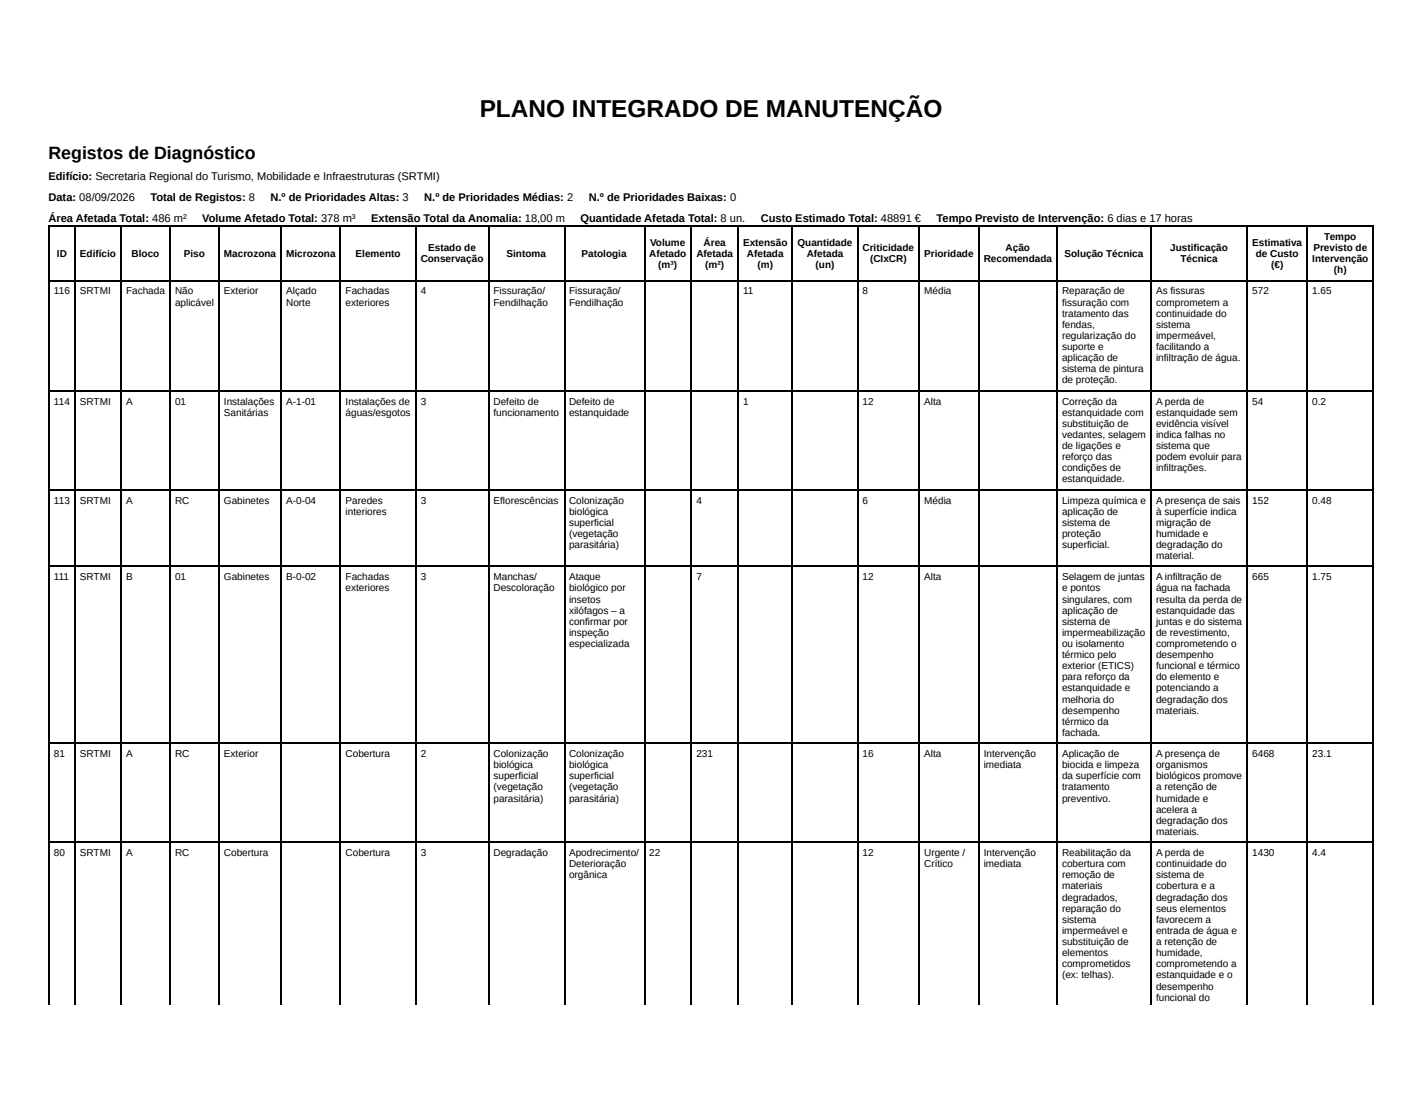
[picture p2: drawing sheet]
<svg xmlns="http://www.w3.org/2000/svg" width="279mm" height="216mm" viewBox="0 0 279 216" stroke-linecap="round" stroke-linejoin="round" font-family="sans-serif">
<defs><g id="words">
<text font-size="4.8" x="94.3" y="22.9">PLANO INTEGRADO DE MANUTENÇÃO</text>
<text font-size="3.5" x="9.5" y="31.2">Registos de Diagnóstico</text>
<g font-size="2.2">
<text x="9.5" y="35.3">Edifício: Secretaria Regional do Turismo, Mobilidade e Infraestruturas (SRTMI)</text>
<text x="9.5" y="39.5">Data: 08/09/2026</text>
<text x="29.6" y="39.5">Total de Registos: 8</text>
<text x="53.2" y="39.5">N.º de Prioridades Altas: 3</text>
<text x="83.4" y="39.5">N.º de Prioridades Médias: 2</text>
<text x="115.8" y="39.5">N.º de Prioridades Baixas: 0</text>
<text x="9.5" y="43.6">Área Afetada Total: 486 m²</text>
<text x="39.8" y="43.6">Volume Afetado Total: 378 m³</text>
<text x="73" y="43.6">Extensão Total da Anomalia: 18,00 m</text>
<text x="114.1" y="43.6">Quantidade Afetada Total: 8 un.</text>
<text x="149.6" y="43.6">Custo Estimado Total: 48891 €</text>
<text x="184.2" y="43.6">Tempo Previsto de Intervenção: 6 dias e 17 horas</text>
</g>
<g font-size="2">
<text x="260.4" y="47.1">Tempo</text>
<text x="11.2" y="50.4">ID</text>
<text x="15.7" y="50.4">Edifício</text>
<text x="25.9" y="50.4">Bloco</text>
<text x="36.2" y="50.4">Piso</text>
<text x="44" y="50.4">Macrozona</text>
<text x="56.3" y="50.4">Microzona</text>
<text x="69.9" y="50.4">Elemento</text>
<text x="82.7" y="51.5">Conservação</text>
<text x="84.2" y="49.3">Estado de</text>
<text x="99.6" y="50.4">Sintoma</text>
<text x="114.4" y="50.4">Patologia</text>
<text x="127.6" y="50.4">Afetado</text>
<text x="127.8" y="48.2">Volume</text>
<text x="129.4" y="52.6">(m³)</text>
<text x="136.9" y="50.4">Afetada</text>
<text x="138.3" y="48.2">Área</text>
<text x="138.7" y="52.6">(m²)</text>
<text x="146.1" y="48.2">Extensão</text>
<text x="146.9" y="50.4">Afetada</text>
<text x="148.9" y="52.6">(m)</text>
<text x="156.8" y="48.2">Quantidade</text>
<text x="158.6" y="50.4">Afetada</text>
<text x="160.4" y="52.6">(un)</text>
<text x="169.6" y="49.3">Criticidade</text>
<text x="171.1" y="51.5">(CIxCR)</text>
<text x="181.7" y="50.4">Prioridade</text>
<text x="193.4" y="51.5">Recomendada</text>
<text x="197.7" y="49.3">Ação</text>
<text x="209.3" y="50.4">Solução Técnica</text>
<text x="230.1" y="49.3">Justificação</text>
<text x="232.1" y="51.5">Técnica</text>
<text x="246.2" y="48.2">Estimativa</text>
<text x="246.9" y="50.4">de Custo</text>
<text x="249.9" y="52.6">(€)</text>
<text x="258" y="51.5">Intervenção</text>
<text x="258.2" y="49.3">Previsto de</text>
<text x="262.3" y="53.7">(h)</text>
<text x="10.6" y="57.8">116</text>
<text x="15.7" y="57.8">SRTMI</text>
<text x="24.8" y="57.8">Fachada</text>
<text x="34.4" y="57.8">Não</text>
<text x="44" y="57.8">Exterior</text>
<text x="56.3" y="57.8">Alçado</text>
<text x="68" y="57.8">Fachadas</text>
<text x="82.7" y="57.8">4</text>
<text x="97" y="57.8">Fissuração/</text>
<text x="111.9" y="57.8">Fissuração/</text>
<text x="146.1" y="57.8">11</text>
<text x="169.6" y="57.8">8</text>
<text x="181.7" y="57.8">Média</text>
<text x="208.8" y="57.8">Reparação de</text>
<text x="227.3" y="57.8">As fissuras</text>
<text x="246.2" y="57.8">572</text>
<text x="258" y="57.8">1.65</text>
<text x="34.4" y="60">aplicável</text>
<text x="56.3" y="60">Norte</text>
<text x="68" y="60">exteriores</text>
<text x="97" y="60">Fendilhação</text>
<text x="111.9" y="60">Fendilhação</text>
<text x="208.8" y="60">fissuração com</text>
<text x="208.8" y="62.2">tratamento das</text>
<text x="208.8" y="64.4">fendas,</text>
<text x="227.3" y="60">comprometem a</text>
<text x="227.3" y="62.2">continuidade do</text>
<text x="227.3" y="64.4">sistema</text>
<text x="208.8" y="66.6">regularização do</text>
<text x="208.8" y="68.8">suporte e</text>
<text x="208.8" y="71">aplicação de</text>
<text x="227.3" y="66.6">impermeável,</text>
<text x="227.3" y="68.8">facilitando a</text>
<text x="227.3" y="71">infiltração de água.</text>
<text x="208.8" y="73.1">sistema de pintura</text>
<text x="208.8" y="75.3">de proteção.</text>
<text x="10.6" y="79.5">114</text>
<text x="15.7" y="79.5">SRTMI</text>
<text x="24.8" y="79.5">A</text>
<text x="34.4" y="79.5">01</text>
<text x="44" y="79.5">Instalações</text>
<text x="44" y="81.7">Sanitárias</text>
<text x="56.3" y="79.5">A-1-01</text>
<text x="68" y="79.5">Instalações de</text>
<text x="68" y="81.7">águas/esgotos</text>
<text x="82.7" y="79.5">3</text>
<text x="97" y="79.5">Defeito de</text>
<text x="97" y="81.7">funcionamento</text>
<text x="111.9" y="79.5">Defeito de</text>
<text x="111.9" y="81.7">estanquidade</text>
<text x="146.1" y="79.5">1</text>
<text x="169.6" y="79.5">12</text>
<text x="181.7" y="79.5">Alta</text>
<text x="208.8" y="79.5">Correção da</text>
<text x="208.8" y="81.7">estanquidade com</text>
<text x="208.8" y="83.8">substituição de</text>
<text x="227.3" y="79.5">A perda de</text>
<text x="227.3" y="81.7">estanquidade sem</text>
<text x="227.3" y="83.8">evidência visível</text>
<text x="246.2" y="79.5">54</text>
<text x="258" y="79.5">0.2</text>
<text x="208.8" y="86">vedantes, selagem</text>
<text x="208.8" y="88.2">de ligações e</text>
<text x="227.3" y="86">indica falhas no</text>
<text x="227.3" y="88.2">sistema que</text>
<text x="208.8" y="90.4">reforço das</text>
<text x="208.8" y="92.6">condições de</text>
<text x="208.8" y="94.8">estanquidade.</text>
<text x="227.3" y="90.4">podem evoluir para</text>
<text x="227.3" y="92.6">infiltrações.</text>
<text x="10.6" y="98.9">113</text>
<text x="15.7" y="98.9">SRTMI</text>
<text x="24.8" y="98.9">A</text>
<text x="34.4" y="98.9">RC</text>
<text x="44" y="98.9">Gabinetes</text>
<text x="56.3" y="98.9">A-0-04</text>
<text x="68" y="98.9">Paredes</text>
<text x="68" y="101.1">interiores</text>
<text x="82.7" y="98.9">3</text>
<text x="97" y="98.9">Eflorescências</text>
<text x="111.9" y="98.9">Colonização</text>
<text x="111.9" y="101.1">biológica</text>
<text x="136.9" y="98.9">4</text>
<text x="169.6" y="98.9">6</text>
<text x="181.7" y="98.9">Média</text>
<text x="208.8" y="98.9">Limpeza química e</text>
<text x="208.8" y="101.1">aplicação de</text>
<text x="227.3" y="98.9">A presença de sais</text>
<text x="227.3" y="101.1">à superfície indica</text>
<text x="246.2" y="98.9">152</text>
<text x="258" y="98.9">0.48</text>
<text x="111.9" y="103.3">superficial</text>
<text x="111.9" y="105.5">(vegetação</text>
<text x="111.9" y="107.7">parasitária)</text>
<text x="208.8" y="103.3">sistema de</text>
<text x="208.8" y="105.5">proteção</text>
<text x="208.8" y="107.7">superficial.</text>
<text x="227.3" y="103.3">migração de</text>
<text x="227.3" y="105.5">humidade e</text>
<text x="227.3" y="107.7">degradação do</text>
<text x="10.6" y="114">111</text>
<text x="15.7" y="114">SRTMI</text>
<text x="24.8" y="114">B</text>
<text x="34.4" y="114">01</text>
<text x="44" y="114">Gabinetes</text>
<text x="56.3" y="114">B-0-02</text>
<text x="68" y="114">Fachadas</text>
<text x="82.7" y="114">3</text>
<text x="97" y="114">Manchas/</text>
<text x="111.9" y="114">Ataque</text>
<text x="136.9" y="114">7</text>
<text x="169.6" y="114">12</text>
<text x="181.7" y="114">Alta</text>
<text x="208.8" y="114">Selagem de juntas</text>
<text x="227.3" y="109.8">material.</text>
<text x="227.3" y="114">A infiltração de</text>
<text x="246.2" y="114">665</text>
<text x="258" y="114">1.75</text>
<text x="68" y="116.2">exteriores</text>
<text x="97" y="116.2">Descoloração</text>
<text x="111.9" y="116.2">biológico por</text>
<text x="111.9" y="118.4">insetos</text>
<text x="208.8" y="116.2">e pontos</text>
<text x="208.8" y="118.4">singulares, com</text>
<text x="227.3" y="116.2">água na fachada</text>
<text x="227.3" y="118.4">resulta da perda de</text>
<text x="111.9" y="120.5">xilófagos – a</text>
<text x="111.9" y="122.7">confirmar por</text>
<text x="111.9" y="124.9">inspeção</text>
<text x="208.8" y="120.5">aplicação de</text>
<text x="208.8" y="122.7">sistema de</text>
<text x="208.8" y="124.9">impermeabilização</text>
<text x="227.3" y="120.5">estanquidade das</text>
<text x="227.3" y="122.7">juntas e do sistema</text>
<text x="227.3" y="124.9">de revestimento,</text>
<text x="111.9" y="127.1">especializada</text>
<text x="208.8" y="127.1">ou isolamento</text>
<text x="208.8" y="129.3">térmico pelo</text>
<text x="208.8" y="131.5">exterior (ETICS)</text>
<text x="227.3" y="127.1">comprometendo o</text>
<text x="227.3" y="129.3">desempenho</text>
<text x="227.3" y="131.5">funcional e térmico</text>
<text x="208.8" y="133.7">para reforço da</text>
<text x="208.8" y="135.8">estanquidade e</text>
<text x="227.3" y="133.7">do elemento e</text>
<text x="227.3" y="135.8">potenciando a</text>
<text x="208.8" y="138">melhoria do</text>
<text x="208.8" y="140.2">desempenho</text>
<text x="208.8" y="142.4">térmico da</text>
<text x="227.3" y="138">degradação dos</text>
<text x="227.3" y="140.2">materiais.</text>
<text x="10.6" y="148.7">81</text>
<text x="15.7" y="148.7">SRTMI</text>
<text x="24.8" y="148.7">A</text>
<text x="34.4" y="148.7">RC</text>
<text x="44" y="148.7">Exterior</text>
<text x="68" y="148.7">Cobertura</text>
<text x="82.7" y="148.7">2</text>
<text x="97" y="148.7">Colonização</text>
<text x="111.9" y="148.7">Colonização</text>
<text x="136.9" y="148.7">231</text>
<text x="169.6" y="148.7">16</text>
<text x="181.7" y="148.7">Alta</text>
<text x="193.4" y="148.7">Intervenção</text>
<text x="208.8" y="144.6">fachada.</text>
<text x="208.8" y="148.7">Aplicação de</text>
<text x="227.3" y="148.7">A presença de</text>
<text x="246.2" y="148.7">6468</text>
<text x="258" y="148.7">23.1</text>
<text x="97" y="150.9">biológica</text>
<text x="97" y="153.1">superficial</text>
<text x="97" y="155.3">(vegetação</text>
<text x="111.9" y="150.9">biológica</text>
<text x="111.9" y="153.1">superficial</text>
<text x="111.9" y="155.3">(vegetação</text>
<text x="193.4" y="150.9">imediata</text>
<text x="208.8" y="150.9">biocida e limpeza</text>
<text x="208.8" y="153.1">da superfície com</text>
<text x="208.8" y="155.3">tratamento</text>
<text x="227.3" y="150.9">organismos</text>
<text x="227.3" y="153.1">biológicos promove</text>
<text x="227.3" y="155.3">a retenção de</text>
<text x="97" y="157.5">parasitária)</text>
<text x="111.9" y="157.5">parasitária)</text>
<text x="208.8" y="157.5">preventivo.</text>
<text x="227.3" y="157.5">humidade e</text>
<text x="227.3" y="159.7">acelera a</text>
<text x="227.3" y="161.8">degradação dos</text>
<text x="227.3" y="164">materiais.</text>
<text x="10.6" y="168.2">80</text>
<text x="15.7" y="168.2">SRTMI</text>
<text x="24.8" y="168.2">A</text>
<text x="34.4" y="168.2">RC</text>
<text x="44" y="168.2">Cobertura</text>
<text x="68" y="168.2">Cobertura</text>
<text x="82.7" y="168.2">3</text>
<text x="97" y="168.2">Degradação</text>
<text x="111.9" y="168.2">Apodrecimento/</text>
<text x="111.9" y="170.4">Deterioração</text>
<text x="111.9" y="172.5">orgânica</text>
<text x="127.6" y="168.2">22</text>
<text x="169.6" y="168.2">12</text>
<text x="181.7" y="168.2">Urgente /</text>
<text x="181.7" y="170.4">Crítico</text>
<text x="193.4" y="168.2">Intervenção</text>
<text x="193.4" y="170.4">imediata</text>
<text x="208.8" y="168.2">Reabilitação da</text>
<text x="208.8" y="170.4">cobertura com</text>
<text x="208.8" y="172.5">remoção de</text>
<text x="227.3" y="168.2">A perda de</text>
<text x="227.3" y="170.4">continuidade do</text>
<text x="227.3" y="172.5">sistema de</text>
<text x="246.2" y="168.2">1430</text>
<text x="258" y="168.2">4.4</text>
<text x="208.8" y="174.7">materiais</text>
<text x="208.8" y="176.9">degradados,</text>
<text x="208.8" y="179.1">reparação do</text>
<text x="227.3" y="174.7">cobertura e a</text>
<text x="227.3" y="176.9">degradação dos</text>
<text x="227.3" y="179.1">seus elementos</text>
<text x="208.8" y="181.3">sistema</text>
<text x="208.8" y="183.5">impermeável e</text>
<text x="208.8" y="185.7">substituição de</text>
<text x="227.3" y="181.3">favorecem a</text>
<text x="227.3" y="183.5">entrada de água e</text>
<text x="227.3" y="185.7">a retenção de</text>
<text x="208.8" y="187.8">elementos</text>
<text x="208.8" y="190">comprometidos</text>
<text x="227.3" y="187.8">humidade,</text>
<text x="227.3" y="190">comprometendo a</text>
<text x="208.8" y="192.2">(ex: telhas).</text>
<text x="227.3" y="192.2">estanquidade e o</text>
<text x="227.3" y="194.4">desempenho</text>
<text x="227.3" y="196.6">funcional do</text>
</g>
</g></defs>
<g fill="none" stroke="#000" stroke-width=".22">
<path d="M9.5 44.4h260.7M9.5 55.1h260.7M9.6 44.3v153M14.7 44.3v153M23.8 44.3v153M33.4 44.3v153M43.1 44.3v153M55.3 44.3v153M66.9 44.3v153M81.7 44.3v153M96.1 44.3v153M111 44.3v153"/>
<path d="M126.7 44.3v153M135.9 44.3v153M145.1 44.3v153M155.8 44.3v153M168.7 44.3v153M180.7 44.3v153M192.5 44.3v153M207.8 44.3v153M226.4 44.3v153M245.1 44.3v153M256.9 44.3v153M270.1 44.3v153"/>
<path d="M9.5 76.7h260.7M9.5 96.2h260.7M9.5 111.3h260.7M9.5 146h260.7M9.5 165.4h260.7"/>
</g>
<use href="#words"/>
</svg>
